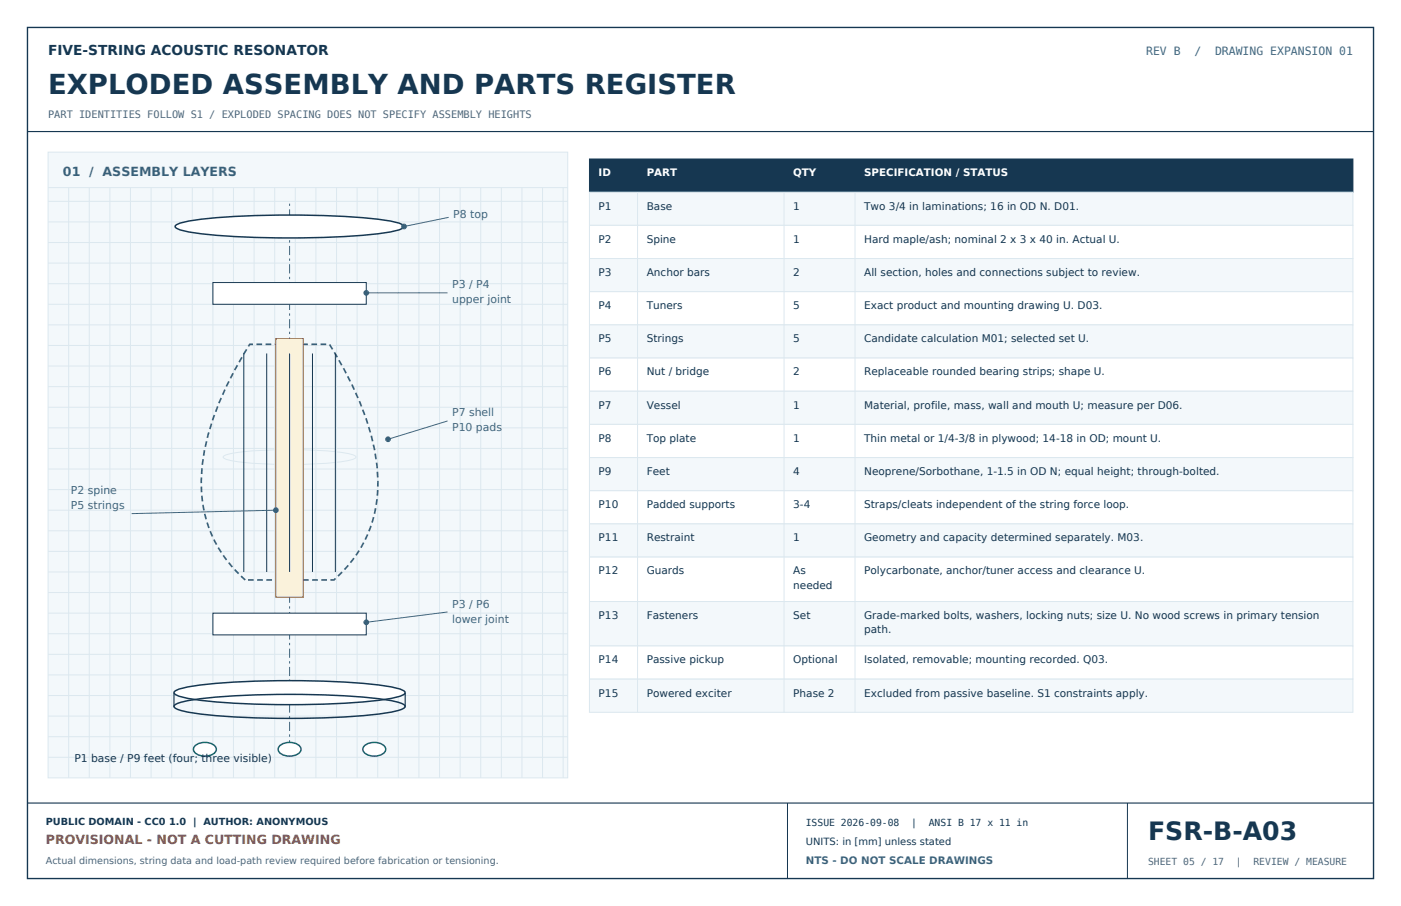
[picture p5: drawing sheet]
<svg xmlns="http://www.w3.org/2000/svg" width="432mm" height="279mm" viewBox="0 0 432 279" stroke-linecap="round" stroke-linejoin="round" font-family="sans-serif">
<defs><g id="words">
<text font-size="8.5" fill="#163751" x="14.8" y="28.9">EXPLODED ASSEMBLY AND PARTS REGISTER</text>
<text font-size="7.8" fill="#163751" x="353.8" y="258.9">FSR-B-A03</text>
<text font-size="4.2" fill="#163751" x="14.8" y="16.9">FIVE-STRING ACOUSTIC RESONATOR</text>
<text font-size="3.9" fill="#356a8a" x="19.4" y="54.3">01 / ASSEMBLY LAYERS</text>
<text font-size="3.9" fill="#a13f3b" x="14.1" y="260.3">PROVISIONAL - NOT A CUTTING DRAWING</text>
<g font-size="3.5" fill="#356a8a">
<text x="353.3" y="16.9">REV B</text>
<text x="368.1" y="16.9">/</text>
<text x="374.5" y="16.9">DRAWING EXPANSION 01</text>
</g>
<g font-size="3.4" fill="#356a8a">
<text x="139.7" y="67.2">P8 top</text>
<text x="139.3" y="88.7">P3 / P4</text>
<text x="139.3" y="93.5">upper joint</text>
<text x="139.3" y="128.2">P7 shell</text>
<text x="139.3" y="133">P10 pads</text>
<text x="21.9" y="152.2">P2 spine</text>
<text x="21.9" y="157">P5 strings</text>
<text x="139.3" y="187.5">P3 / P6</text>
<text x="139.3" y="192.3">lower joint</text>
</g>
<text font-size="3.3" fill="#163751" x="22.9" y="234.9">P1 base / P9 feet (four; three visible)</text>
<text font-size="3.2" fill="#536773" x="14.8" y="36.3">PART IDENTITIES FOLLOW S1 / EXPLODED SPACING DOES NOT SPECIFY ASSEMBLY HEIGHTS</text>
<g font-size="3.2" fill="#fff">
<text x="184.5" y="54.3">ID</text>
<text x="199.3" y="54.3">PART</text>
<text x="244.5" y="54.3">QTY</text>
<text x="266.3" y="54.3">SPECIFICATION / STATUS</text>
</g>
<g font-size="3.2" fill="#163751">
<text x="184.5" y="64.6">P1</text>
<text x="199.3" y="64.6">Base</text>
<text x="244.5" y="64.6">1</text>
<text x="266.3" y="64.6">Two 3/4 in laminations; 16 in OD N. D01.</text>
<text x="184.5" y="74.9">P2</text>
<text x="199.3" y="74.9">Spine</text>
<text x="244.5" y="74.9">1</text>
<text x="266.3" y="74.9">Hard maple/ash; nominal 2 x 3 x 40 in. Actual U.</text>
<text x="184.5" y="85.1">P3</text>
<text x="199.3" y="85.1">Anchor bars</text>
<text x="244.5" y="85.1">2</text>
<text x="266.3" y="85.1">All section, holes and connections subject to review.</text>
<text x="184.5" y="95.3">P4</text>
<text x="199.3" y="95.3">Tuners</text>
<text x="244.5" y="95.3">5</text>
<text x="266.3" y="95.3">Exact product and mounting drawing U. D03.</text>
<text x="184.5" y="105.6">P5</text>
<text x="199.3" y="105.6">Strings</text>
<text x="244.5" y="105.6">5</text>
<text x="266.3" y="105.6">Candidate calculation M01; selected set U.</text>
<text x="184.5" y="115.8">P6</text>
<text x="199.3" y="115.8">Nut / bridge</text>
<text x="244.5" y="115.8">2</text>
<text x="266.3" y="115.8">Replaceable rounded bearing strips; shape U.</text>
<text x="184.5" y="126">P7</text>
<text x="199.3" y="126">Vessel</text>
<text x="244.5" y="126">1</text>
<text x="266.3" y="126">Material, profile, mass, wall and mouth U; measure per D06.</text>
<text x="184.5" y="136.2">P8</text>
<text x="199.3" y="136.2">Top plate</text>
<text x="244.5" y="136.2">1</text>
<text x="266.3" y="136.2">Thin metal or 1/4-3/8 in plywood; 14-18 in OD; mount U.</text>
<text x="184.5" y="146.5">P9</text>
<text x="199.3" y="146.5">Feet</text>
<text x="244.5" y="146.5">4</text>
<text x="266.3" y="146.5">Neoprene/Sorbothane, 1-1.5 in OD N; equal height; through-bolted.</text>
<text x="184.5" y="156.7">P10</text>
<text x="199.3" y="156.7">Padded supports</text>
<text x="244.5" y="156.7">3-4</text>
<text x="266.3" y="156.7">Straps/cleats independent of the string force loop.</text>
<text x="184.5" y="166.9">P11</text>
<text x="199.3" y="166.9">Restraint</text>
<text x="244.5" y="166.9">1</text>
<text x="266.3" y="166.9">Geometry and capacity determined separately. M03.</text>
<text x="184.5" y="177.2">P12</text>
<text x="199.3" y="177.2">Guards</text>
<text x="244.5" y="177.2">As</text>
<text x="266.3" y="177.2">Polycarbonate, anchor/tuner access and clearance U.</text>
<text x="244.5" y="181.5">needed</text>
<text x="184.5" y="190.9">P13</text>
<text x="199.3" y="190.9">Fasteners</text>
<text x="244.5" y="190.9">Set</text>
<text x="266.3" y="190.9">Grade-marked bolts, washers, locking nuts; size U. No wood screws in primary tension</text>
<text x="266.3" y="195.2">path.</text>
<text x="184.5" y="204.6">P14</text>
<text x="199.3" y="204.6">Passive pickup</text>
<text x="244.5" y="204.6">Optional</text>
<text x="266.3" y="204.6">Isolated, removable; mounting recorded. Q03.</text>
<text x="184.5" y="214.8">P15</text>
<text x="199.3" y="214.8">Powered exciter</text>
<text x="244.5" y="214.8">Phase 2</text>
<text x="266.3" y="214.8">Excluded from passive baseline. S1 constraints apply.</text>
</g>
<text font-size="3.2" fill="#356a8a" x="248.4" y="266.3">NTS - DO NOT SCALE DRAWINGS</text>
<text font-size="3.1" fill="#163751" x="248.4" y="260.7">UNITS: in [mm] unless stated</text>
<g font-size="3" fill="#163751">
<text x="14.1" y="254.4">PUBLIC DOMAIN - CC0 1.0 | AUTHOR: ANONYMOUS</text>
<text x="248.4" y="254.7">ISSUE 2026-09-08</text>
<text x="280.8" y="254.7">|</text>
<text x="286.3" y="254.7">ANSI B 17 x 11 in</text>
</g>
<g font-size="3" fill="#536773">
<text x="14.1" y="266.3">Actual dimensions, string data and load-path review required before fabrication or tensioning.</text>
<text x="353.8" y="266.7">SHEET 05 / 17</text>
<text x="380.9" y="266.7">|</text>
<text x="386.3" y="266.7">REVIEW / MEASURE</text>
</g>
</g></defs>
<path d="M8.5 8.5h414.8v262.4h-414.8z" fill="none" stroke="#163751" stroke-width=".42"/>
<path d="M8.5 40.6h414.8M8.5 247.6h414.8" fill="none" stroke="#163751" stroke-width=".35"/>
<path d="M242.7 247.6v23.3M347.5 247.6v23.3" fill="none" stroke="#163751" stroke-width=".31"/>
<path d="M14.8 46.9h160.2v193h-160.2z" fill-rule="evenodd" fill="#f3f8fb" stroke="#dce8ef" stroke-width=".31"/>
<g fill="none" stroke="#dce8ef" stroke-width=".31">
<path d="M14.8 57.9h160.2M21.2 57.9v182M27.5 57.9v182M33.9 57.9v182M40.2 57.9v182M46.6 57.9v182M52.9 57.9v182M59.3 57.9v182M65.6 57.9v182M72 57.9v182M78.3 57.9v182M84.7 57.9v182"/>
<path d="M91 57.9v182M97.4 57.9v182M103.7 57.9v182M110.1 57.9v182M116.4 57.9v182M122.8 57.9v182M129.1 57.9v182M135.5 57.9v182M141.8 57.9v182M148.2 57.9v182M154.5 57.9v182M160.9 57.9v182"/>
<path d="M167.2 57.9v182M173.6 57.9v182M14.8 74.8h160.2M14.8 68.4h160.2M14.8 62.1h160.2M14.8 93.8h160.2M14.8 87.5h160.2M14.8 81.1h160.2M14.8 119.2h160.2M14.8 112.9h160.2M14.8 106.5h160.2M14.8 100.2h160.2"/>
<path d="M14.8 138.3h160.2M14.8 131.9h160.2M14.8 125.6h160.2M14.8 157.3h160.2M14.8 151h160.2M14.8 144.6h160.2M14.8 176.4h160.2M14.8 170h160.2M14.8 163.7h160.2M14.8 195.4h160.2M14.8 189.1h160.2M14.8 182.7h160.2"/>
<path d="M14.8 214.5h160.2M14.8 208.1h160.2M14.8 201.8h160.2M14.8 233.5h160.2M14.8 227.2h160.2M14.8 220.8h160.2"/>
</g>
<path d="M89.3 231.1v-169.4" fill="none" stroke="#356a8a" stroke-width=".31" stroke-dasharray="2.8 1.1 .7 1.1" stroke-linecap="butt"/>
<path d="M54.1 69.5a21.7 21.7 0 0 1 9.2-2 282.4 282.4 0 0 1 55.4 .4l3.8 .8a2.41 2.41 0 0 1 2 1.1 2.41 2.41 0 0 1-2 1.2 153.5 153.5 0 0 1-30.2 2.4l-14.7-.2a98.3 98.3 0 0 1-22.5-2.5l-1-.5z" fill-rule="evenodd" fill="#fff" stroke="#163751" stroke-width=".46"/>
<path d="M138.3 67l-13.8 2.8" fill="none" stroke="#356a8a" stroke-width=".31"/>
<circle cx="124.5" cy="69.8" r=".71" fill="#356a8a" stroke="#356a8a" stroke-width=".35"/>
<path d="M65.6 87.1h47.3v6.7h-47.3z" fill-rule="evenodd" fill="#fff" stroke="#163751" stroke-width=".31"/>
<path d="M112.9 90.3h25" fill="none" stroke="#356a8a" stroke-width=".31"/>
<circle cx="112.9" cy="90.3" r=".71" fill="#356a8a" stroke="#356a8a" stroke-width=".35"/>
<path d="M77 106.2h24.5a97 97 0 0 1 14.1 33.5 40.3 40.3 0 0 1-8.1 34.4l-4.6 4.8h-27.3a39.2 39.2 0 0 1-13.2-36 88.2 88.2 0 0 1 12.5-33.3z" fill="none" stroke="#356a8a" stroke-width=".53" stroke-dasharray="1.8 1.1" stroke-linecap="butt"/>
<path d="M68.9 140.7a20.8 20.8 0 0 1 8.3-1.6 135.2 135.2 0 0 1 30.7 .9 2.22 2.22 0 0 1 1.8 1 5.4 5.4 0 0 1-3.9 1.3 135.5 135.5 0 0 1-35.2-.4 2.22 2.22 0 0 1-1.8-.9z" fill="none" stroke="#dce8ef" stroke-width=".31"/>
<path d="M85 104.4h8.5v79.7h-8.5z" fill-rule="evenodd" fill="#faf2db" stroke="#946014" stroke-width=".31"/>
<path d="M75.1 109v67.4M82.2 109v67.4M89.3 109v67.4M96.3 109v67.4M103.4 109v67.4" fill="none" stroke="#163751" stroke-width=".31"/>
<path d="M137.9 129.8l-18.3 5.7M85 157.3l-44.4 1.1" fill="none" stroke="#356a8a" stroke-width=".31"/>
<g fill="#356a8a" stroke="#356a8a" stroke-width=".35">
<circle cx="119.6" cy="135.5" r=".71"/>
<circle cx="85" cy="157.3" r=".71"/>
</g>
<path d="M65.6 189.1h47.3v6.7h-47.3z" fill-rule="evenodd" fill="#fff" stroke="#163751" stroke-width=".31"/>
<path d="M137.9 188.7l-25 3.2" fill="none" stroke="#356a8a" stroke-width=".31"/>
<circle cx="112.9" cy="191.9" r=".71" fill="#356a8a" stroke="#356a8a" stroke-width=".35"/>
<path d="M53.8 213.3a21.3 21.3 0 0 1 9.3-2.2 274.5 274.5 0 0 1 55.9 .5l3.9 .8a2.43 2.43 0 0 1 2 1.2 2.43 2.43 0 0 1-2 1.2 149.3 149.3 0 0 1-30.6 2.5l-12-.1a124.2 124.2 0 0 1-24.7-2.4 2.43 2.43 0 0 1-2-1.2z" fill-rule="evenodd" fill="#fff" stroke="#163751" stroke-width=".46"/>
<path d="M53.6 213.8v4.2M124.9 213.8v4.2" fill="none" stroke="#163751" stroke-width=".35"/>
<path d="M53.8 217.5a21.3 21.3 0 0 1 9.3-2.2 274.5 274.5 0 0 1 55.9 .5l3.9 .8a2.43 2.43 0 0 1 2 1.2 2.43 2.43 0 0 1-2 1.3 149.3 149.3 0 0 1-30.6 2.4l-12-.1a124.2 124.2 0 0 1-24.7-2.3 2.43 2.43 0 0 1-2-1.3z" fill="none" stroke="#163751" stroke-width=".46"/>
<g fill="#fff" stroke="#176d6b" stroke-width=".46">
<path d="M60 230.1a4.6 4.6 0 0 1 6.6 .5 2.03 2.03 0 0 1-1.9 2.4 4.3 4.3 0 0 1-5-1.4l-.1-.5z" fill-rule="evenodd"/>
<path d="M86.1 230.1a4.6 4.6 0 0 1 6.6 .5 2.03 2.03 0 0 1-1.9 2.4 4.3 4.3 0 0 1-5-1.4l-.1-.5z" fill-rule="evenodd"/>
<path d="M112.2 230.1a4.6 4.6 0 0 1 6.6 .5 2.03 2.03 0 0 1-1.9 2.4 4.3 4.3 0 0 1-5-1.4l-.1-.5z" fill-rule="evenodd"/>
</g>
<path d="M181.7 49h235.3v10.3h-235.3z" fill-rule="evenodd" fill="#163751" stroke="#163751" stroke-width=".31"/>
<path d="M181.7 59.3h235.3v10.2h-235.3z" fill-rule="evenodd" fill="#f3f8fb" stroke="#dce8ef" stroke-width=".31"/>
<path d="M196.5 59.3v10.2M241.7 59.3v10.2M263.5 59.3v10.2" fill="none" stroke="#dce8ef" stroke-width=".31"/>
<path d="M181.7 69.5h235.3v10.2h-235.3z" fill-rule="evenodd" fill="#fff" stroke="#dce8ef" stroke-width=".31"/>
<path d="M196.5 69.5v10.2M241.7 69.5v10.2M263.5 69.5v10.2" fill="none" stroke="#dce8ef" stroke-width=".31"/>
<path d="M181.7 79.7h235.3v10.3h-235.3z" fill-rule="evenodd" fill="#f3f8fb" stroke="#dce8ef" stroke-width=".31"/>
<path d="M196.5 79.7v10.3M241.7 79.7v10.3M263.5 79.7v10.3" fill="none" stroke="#dce8ef" stroke-width=".31"/>
<path d="M181.7 90h235.3v10.2h-235.3z" fill-rule="evenodd" fill="#fff" stroke="#dce8ef" stroke-width=".31"/>
<path d="M196.5 90v10.2M241.7 90v10.2M263.5 90v10.2" fill="none" stroke="#dce8ef" stroke-width=".31"/>
<path d="M181.7 100.2h235.3v10.2h-235.3z" fill-rule="evenodd" fill="#f3f8fb" stroke="#dce8ef" stroke-width=".31"/>
<path d="M196.5 100.2v10.2M241.7 100.2v10.2M263.5 100.2v10.2" fill="none" stroke="#dce8ef" stroke-width=".31"/>
<path d="M181.7 110.4h235.3v10.3h-235.3z" fill-rule="evenodd" fill="#fff" stroke="#dce8ef" stroke-width=".31"/>
<path d="M196.5 110.4v10.3M241.7 110.4v10.3M263.5 110.4v10.3" fill="none" stroke="#dce8ef" stroke-width=".31"/>
<path d="M181.7 120.7h235.3v10.2h-235.3z" fill-rule="evenodd" fill="#f3f8fb" stroke="#dce8ef" stroke-width=".31"/>
<path d="M196.5 120.7v10.2M241.7 120.7v10.2M263.5 120.7v10.2" fill="none" stroke="#dce8ef" stroke-width=".31"/>
<path d="M181.7 130.9h235.3v10.2h-235.3z" fill-rule="evenodd" fill="#fff" stroke="#dce8ef" stroke-width=".31"/>
<path d="M196.5 130.9v10.2M241.7 130.9v10.2M263.5 130.9v10.2" fill="none" stroke="#dce8ef" stroke-width=".31"/>
<path d="M181.7 141.1h235.3v10.2h-235.3z" fill-rule="evenodd" fill="#f3f8fb" stroke="#dce8ef" stroke-width=".31"/>
<path d="M196.5 141.1v10.2M241.7 141.1v10.2M263.5 141.1v10.2" fill="none" stroke="#dce8ef" stroke-width=".31"/>
<path d="M181.7 151.3h235.3v10.3h-235.3z" fill-rule="evenodd" fill="#fff" stroke="#dce8ef" stroke-width=".31"/>
<path d="M196.5 151.3v10.3M241.7 151.3v10.3M263.5 151.3v10.3" fill="none" stroke="#dce8ef" stroke-width=".31"/>
<path d="M181.7 161.6h235.3v10.2h-235.3z" fill-rule="evenodd" fill="#f3f8fb" stroke="#dce8ef" stroke-width=".31"/>
<path d="M196.5 161.6v10.2M241.7 161.6v10.2M263.5 161.6v10.2" fill="none" stroke="#dce8ef" stroke-width=".31"/>
<path d="M181.7 171.8h235.3v13.7h-235.3z" fill-rule="evenodd" fill="#fff" stroke="#dce8ef" stroke-width=".31"/>
<path d="M196.5 171.8v13.7M241.7 171.8v13.7M263.5 171.8v13.7" fill="none" stroke="#dce8ef" stroke-width=".31"/>
<path d="M181.7 185.5h235.3v13.7h-235.3z" fill-rule="evenodd" fill="#f3f8fb" stroke="#dce8ef" stroke-width=".31"/>
<path d="M196.5 185.5v13.7M241.7 185.5v13.7M263.5 185.5v13.7" fill="none" stroke="#dce8ef" stroke-width=".31"/>
<path d="M181.7 199.2h235.3v10.2h-235.3z" fill-rule="evenodd" fill="#fff" stroke="#dce8ef" stroke-width=".31"/>
<path d="M196.5 199.2v10.2M241.7 199.2v10.2M263.5 199.2v10.2" fill="none" stroke="#dce8ef" stroke-width=".31"/>
<path d="M181.7 209.4h235.3v10.3h-235.3z" fill-rule="evenodd" fill="#f3f8fb" stroke="#dce8ef" stroke-width=".31"/>
<path d="M196.5 209.4v10.3M241.7 209.4v10.3M263.5 209.4v10.3" fill="none" stroke="#dce8ef" stroke-width=".31"/>
<use href="#words"/>
</svg>
